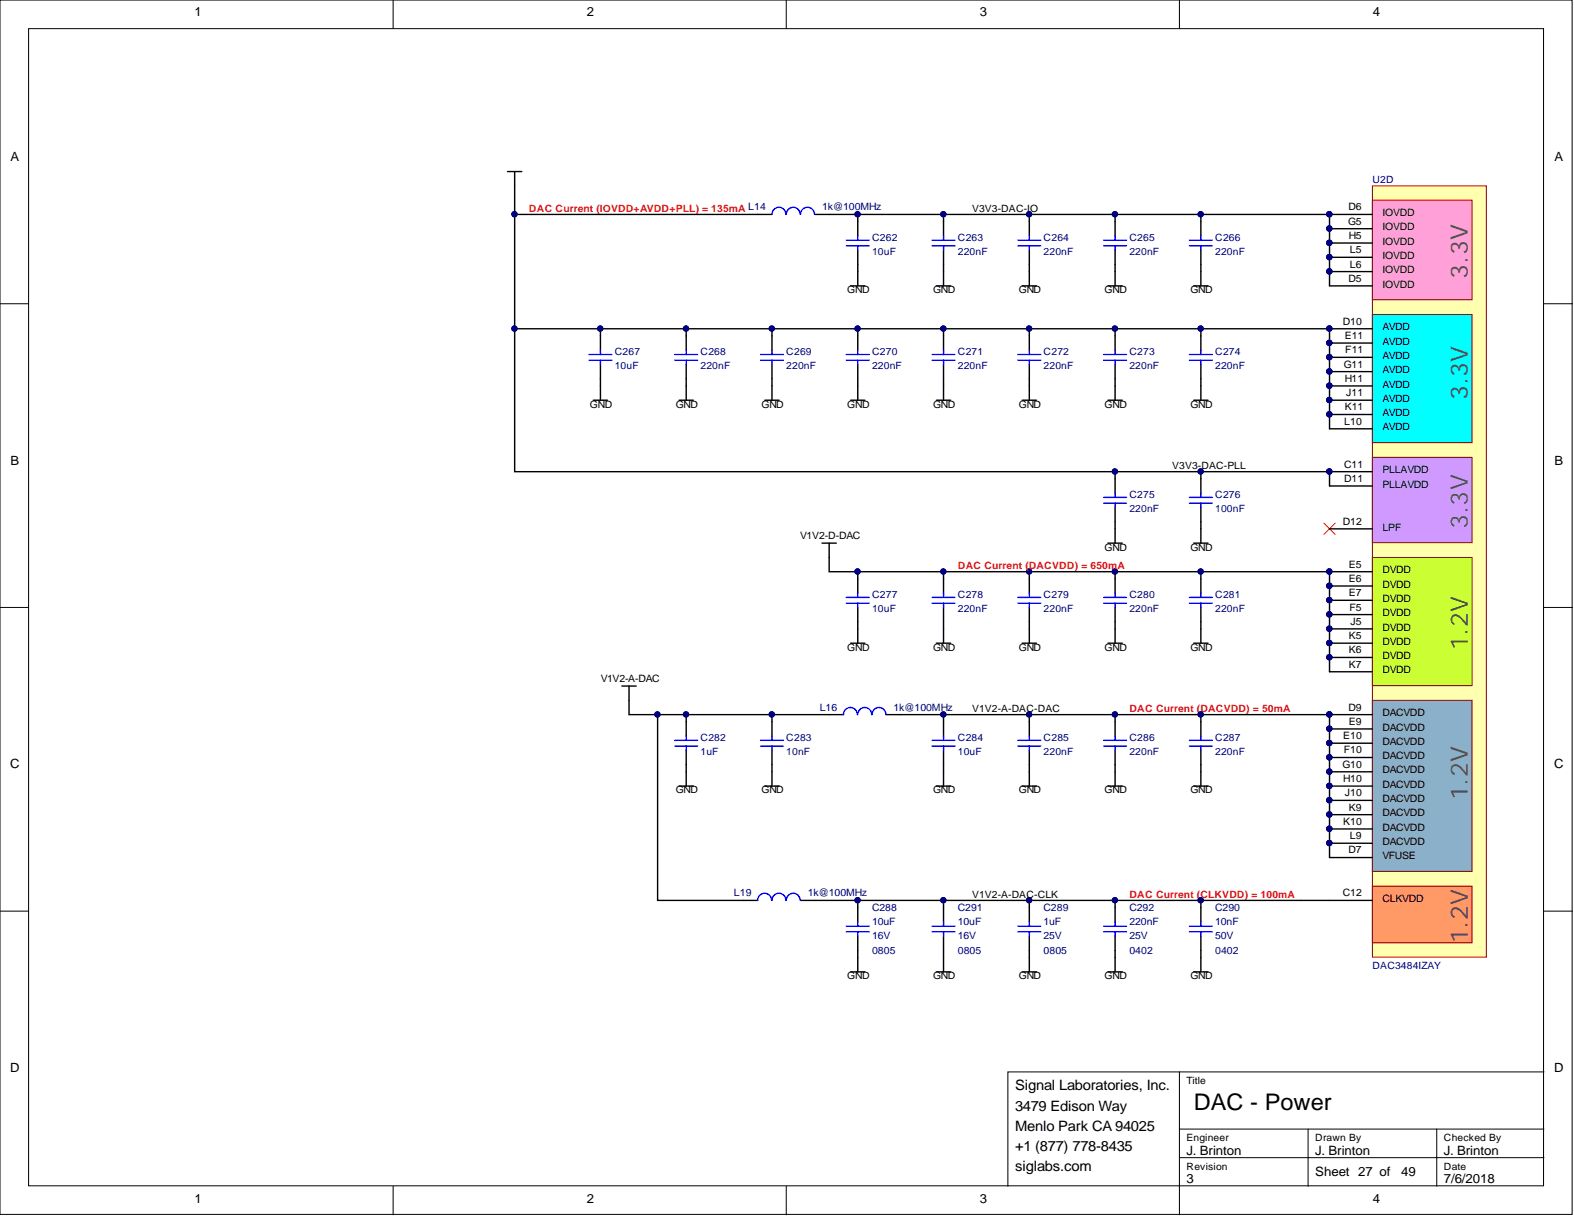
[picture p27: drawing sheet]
<svg xmlns="http://www.w3.org/2000/svg" width="279mm" height="216mm" viewBox="0 0 279 216" stroke-linecap="round" stroke-linejoin="round" font-family="sans-serif">
<defs><g id="words">
<g font-size="4.3" fill="#505050">
<text x="260.5" y="49.5" transform="rotate(-90 260.5 49.5)">3.3V</text>
<text x="260.5" y="71.1" transform="rotate(-90 260.5 71.1)">3.3V</text>
<text x="260.5" y="93.9" transform="rotate(-90 260.5 93.9)">3.3V</text>
<text x="260.5" y="115.5" transform="rotate(-90 260.5 115.5)">1.2V</text>
<text x="260.5" y="142.1" transform="rotate(-90 260.5 142.1)">1.2V</text>
<text x="260.5" y="167.5" transform="rotate(-90 260.5 167.5)">1.2V</text>
</g>
<text font-size="4.1" x="211.9" y="197.1">DAC - Power</text>
<g font-size="2.5">
<text x="180.2" y="197.2">3479 Edison Way</text>
<text x="180.2" y="193.6">Signal Laboratories, Inc.</text>
<text x="180.2" y="200.7">Menlo Park CA 94025</text>
<text x="180.2" y="204.3">+1 (877) 778-8435</text>
<text x="180.2" y="207.8">siglabs.com</text>
</g>
<g font-size="2.3">
<text x="34.5" y="2.9">1</text>
<text x="104.1" y="2.9">2</text>
<text x="173.9" y="2.9">3</text>
<text x="243.7" y="2.9">4</text>
<text x="1.9" y="28.6">A</text>
<text x="275.9" y="28.6">A</text>
<text x="1.9" y="82.5">B</text>
<text x="275.9" y="82.5">B</text>
<text x="1.8" y="136.4">C</text>
<text x="275.9" y="136.4">C</text>
<text x="1.8" y="190.4">D</text>
<text x="275.9" y="190.4">D</text>
<text x="210.6" y="205">J. Brinton</text>
<text x="233.5" y="205">J. Brinton</text>
<text x="233.5" y="208.8">Sheet 27 of</text>
<text x="248.7" y="208.8">49</text>
<text x="256.3" y="205">J. Brinton</text>
<text x="34.5" y="213.5">1</text>
<text x="104.1" y="213.5">2</text>
<text x="173.9" y="213.5">3</text>
<text x="210.6" y="210.1">3</text>
<text x="243.7" y="213.5">4</text>
<text x="256.3" y="210.1">7/6/2018</text>
</g>
<g font-size="1.8" fill="#000080">
<text x="243.6" y="32.6">U2D</text>
<text x="145.9" y="37.4">1k@100MHz</text>
<text x="154.8" y="45.3">10uF</text>
<text x="154.8" y="42.7">C262</text>
<text x="170" y="45.3">220nF</text>
<text x="170" y="42.7">C263</text>
<text x="185.3" y="45.3">220nF</text>
<text x="185.3" y="42.7">C264</text>
<text x="200.5" y="45.3">220nF</text>
<text x="200.5" y="42.7">C265</text>
<text x="215.7" y="45.3">220nF</text>
<text x="215.7" y="42.7">C266</text>
<text x="109.1" y="65.6">10uF</text>
<text x="109.1" y="63">C267</text>
<text x="124.3" y="65.6">220nF</text>
<text x="124.3" y="63">C268</text>
<text x="139.6" y="65.6">220nF</text>
<text x="139.6" y="63">C269</text>
<text x="154.8" y="65.6">220nF</text>
<text x="154.8" y="63">C270</text>
<text x="170" y="65.6">220nF</text>
<text x="170" y="63">C271</text>
<text x="185.3" y="65.6">220nF</text>
<text x="185.3" y="63">C272</text>
<text x="200.5" y="65.6">220nF</text>
<text x="200.5" y="63">C273</text>
<text x="215.7" y="65.6">220nF</text>
<text x="215.7" y="63">C274</text>
<text x="200.5" y="88.4">C275</text>
<text x="215.7" y="88.4">C276</text>
<text x="200.5" y="90.9">220nF</text>
<text x="215.7" y="90.9">100nF</text>
<text x="154.8" y="106.2">C277</text>
<text x="170" y="106.2">C278</text>
<text x="185.3" y="106.2">C279</text>
<text x="200.5" y="106.2">C280</text>
<text x="215.7" y="106.2">C281</text>
<text x="154.8" y="108.7">10uF</text>
<text x="170" y="108.7">220nF</text>
<text x="185.3" y="108.7">220nF</text>
<text x="200.5" y="108.7">220nF</text>
<text x="215.7" y="108.7">220nF</text>
<text x="124.3" y="131.5">C282</text>
<text x="139.6" y="131.5">C283</text>
<text x="145.5" y="126.2">L16</text>
<text x="158.6" y="126.2">1k@100MHz</text>
<text x="170" y="131.5">C284</text>
<text x="185.3" y="131.5">C285</text>
<text x="200.5" y="131.5">C286</text>
<text x="215.7" y="131.5">C287</text>
<text x="124.3" y="134.1">1uF</text>
<text x="139.6" y="134.1">10nF</text>
<text x="170" y="134.1">10uF</text>
<text x="185.3" y="134.1">220nF</text>
<text x="200.5" y="134.1">220nF</text>
<text x="215.7" y="134.1">220nF</text>
<text x="130.3" y="159.2">L19</text>
<text x="143.4" y="159.2">1k@100MHz</text>
<text x="154.8" y="161.7">C288</text>
<text x="170" y="161.7">C291</text>
<text x="185.3" y="161.7">C289</text>
<text x="200.5" y="161.7">C292</text>
<text x="215.7" y="161.7">C290</text>
<text x="154.8" y="166.8">16V</text>
<text x="154.8" y="164.2">10uF</text>
<text x="170" y="166.8">16V</text>
<text x="170" y="164.2">10uF</text>
<text x="185.3" y="166.8">25V</text>
<text x="185.3" y="164.2">1uF</text>
<text x="200.5" y="166.8">25V</text>
<text x="200.5" y="164.2">220nF</text>
<text x="215.7" y="166.8">50V</text>
<text x="215.7" y="164.2">10nF</text>
<text x="154.8" y="169.3">0805</text>
<text x="170" y="169.3">0805</text>
<text x="185.3" y="169.3">0805</text>
<text x="200.5" y="169.3">0402</text>
<text x="215.7" y="169.3">0402</text>
<text x="243.6" y="172.1">DAC3484IZAY</text>
</g>
<g font-size="1.8" fill="#ee0e22">
<text x="93.9" y="37.7">DAC Current (IOVDD+AVDD+PLL) = 135mA L14</text>
<text x="170" y="101.1">DAC Current (DACVDD) = 650mA</text>
<text x="200.5" y="126.5">DAC Current (DACVDD) = 50mA</text>
<text x="200.5" y="159.4">DAC Current (CLKVDD) = 100mA</text>
</g>
<g font-size="1.8">
<text x="172.6" y="37.7">V3V3-DAC-IO</text>
<text x="239.3" y="39.9">G5</text>
<text x="239.4" y="37.4">D6</text>
<text x="245.4" y="40.9">IOVDD</text>
<text x="245.4" y="38.4">IOVDD</text>
<text x="239.5" y="42.4">H5</text>
<text x="239.6" y="47.5">L6</text>
<text x="239.6" y="45">L5</text>
<text x="245.4" y="46">IOVDD</text>
<text x="245.4" y="43.4">IOVDD</text>
<text x="150.4" y="52.1">GND</text>
<text x="165.6" y="52.1">GND</text>
<text x="180.9" y="52.1">GND</text>
<text x="196.1" y="52.1">GND</text>
<text x="211.3" y="52.1">GND</text>
<text x="239.4" y="50">D5</text>
<text x="245.4" y="51.1">IOVDD</text>
<text x="245.4" y="48.5">IOVDD</text>
<text x="238.4" y="57.7">D10</text>
<text x="245.4" y="58.7">AVDD</text>
<text x="238.5" y="65.3">G11</text>
<text x="238.7" y="60.2">E11</text>
<text x="238.8" y="62.7">F11</text>
<text x="245.4" y="63.7">AVDD</text>
<text x="245.4" y="61.2">AVDD</text>
<text x="238.7" y="67.8">H11</text>
<text x="238.9" y="70.3">J11</text>
<text x="245.4" y="71.4">AVDD</text>
<text x="245.4" y="68.8">AVDD</text>
<text x="245.4" y="66.3">AVDD</text>
<text x="104.7" y="72.4">GND</text>
<text x="120" y="72.4">GND</text>
<text x="135.2" y="72.4">GND</text>
<text x="150.4" y="72.4">GND</text>
<text x="165.6" y="72.4">GND</text>
<text x="180.9" y="72.4">GND</text>
<text x="196.1" y="72.4">GND</text>
<text x="211.3" y="72.4">GND</text>
<text x="238.6" y="75.4">L10</text>
<text x="238.7" y="72.9">K11</text>
<text x="245.4" y="73.9">AVDD</text>
<text x="245.4" y="76.4">AVDD</text>
<text x="208.1" y="83.3">V3V3-DAC-PLL</text>
<text x="238.6" y="83">C11</text>
<text x="238.6" y="85.6">D11</text>
<text x="245.4" y="84">PLLAVDD</text>
<text x="245.4" y="86.6">PLLAVDD</text>
<text x="142.1" y="95.7">V1V2-D-DAC</text>
<text x="238.4" y="93.2">D12</text>
<text x="245.4" y="94.2">LPF</text>
<text x="196.1" y="97.7">GND</text>
<text x="211.3" y="97.7">GND</text>
<text x="239.5" y="100.8">E5</text>
<text x="245.4" y="101.8">DVDD</text>
<text x="239.5" y="105.9">E7</text>
<text x="239.5" y="103.3">E6</text>
<text x="245.4" y="106.9">DVDD</text>
<text x="245.4" y="104.3">DVDD</text>
<text x="239.5" y="113.5">K5</text>
<text x="239.6" y="108.4">F5</text>
<text x="239.7" y="110.9">J5</text>
<text x="245.4" y="109.4">DVDD</text>
<text x="245.4" y="112">DVDD</text>
<text x="150.4" y="115.5">GND</text>
<text x="165.6" y="115.5">GND</text>
<text x="180.9" y="115.5">GND</text>
<text x="196.1" y="115.5">GND</text>
<text x="211.3" y="115.5">GND</text>
<text x="239.5" y="116">K6</text>
<text x="239.5" y="118.6">K7</text>
<text x="245.4" y="117">DVDD</text>
<text x="245.4" y="114.5">DVDD</text>
<text x="245.4" y="119.6">DVDD</text>
<text x="106.6" y="121.1">V1V2-A-DAC</text>
<text x="172.6" y="126.5">V1V2-A-DAC-DAC</text>
<text x="238.4" y="131.2">E10</text>
<text x="239.4" y="126.2">D9</text>
<text x="239.5" y="128.7">E9</text>
<text x="245.4" y="127.2">DACVDD</text>
<text x="245.4" y="129.7">DACVDD</text>
<text x="238.3" y="136.3">G10</text>
<text x="238.5" y="133.8">F10</text>
<text x="245.4" y="132.3">DACVDD</text>
<text x="245.4" y="134.8">DACVDD</text>
<text x="245.4" y="137.3">DACVDD</text>
<text x="120" y="140.9">GND</text>
<text x="135.2" y="140.9">GND</text>
<text x="165.6" y="140.9">GND</text>
<text x="180.9" y="140.9">GND</text>
<text x="196.1" y="140.9">GND</text>
<text x="211.3" y="140.9">GND</text>
<text x="238.4" y="138.9">H10</text>
<text x="238.7" y="141.4">J10</text>
<text x="239.5" y="143.9">K9</text>
<text x="245.4" y="139.9">DACVDD</text>
<text x="245.4" y="142.4">DACVDD</text>
<text x="238.4" y="146.5">K10</text>
<text x="239.6" y="149">L9</text>
<text x="245.4" y="144.9">DACVDD</text>
<text x="245.4" y="147.5">DACVDD</text>
<text x="239.4" y="151.5">D7</text>
<text x="245.4" y="150">DACVDD</text>
<text x="245.4" y="152.6">VFUSE</text>
<text x="172.6" y="159.4">V1V2-A-DAC-CLK</text>
<text x="238.4" y="159.2">C12</text>
<text x="245.4" y="160.2">CLKVDD</text>
<text x="150.4" y="173.9">GND</text>
<text x="165.6" y="173.9">GND</text>
<text x="180.9" y="173.9">GND</text>
<text x="196.1" y="173.9">GND</text>
<text x="211.3" y="173.9">GND</text>
<text x="210.6" y="192.4">Title</text>
<text x="210.6" y="202.6">Engineer</text>
<text x="233.5" y="202.6">Drawn By</text>
<text x="256.3" y="202.6">Checked By</text>
<text x="210.6" y="207.7">Revision</text>
<text x="256.3" y="207.7">Date</text>
</g>
</g></defs>
<g fill="#fff" stroke="#000" stroke-width=".18">
<path d="M0 0h279.1v215.6h-279.1z"/>
<path d="M5.1 5.1h268.9v205.4h-268.9z"/>
</g>
<g fill="none" stroke="#000" stroke-width=".18">
<path d="M69.8 0v5.1M139.6 0v5.1M209.4 0v5.1M0 53.9h5.1M274.1 53.9h5M0 107.9h5.1M274.1 107.9h5M0 161.8h5.1M274.1 161.8h5M209.4 190.3h-30.5v20.3M274.1 190.3h-64.7v25.4M69.8 210.6v5.1"/>
<path d="M139.6 210.6v5.1M209.4 200.5h64.7M209.4 205.5h64.7M232.2 200.5v10.1M255 200.5v10.1"/>
</g>
<path d="M235 92.9l2 2M237 92.9l-2 2" fill="none" stroke="#f00" stroke-width=".18"/>
<g fill="none" stroke="#000" stroke-width=".25">
<path d="M90.1 30.5h2.5M91.4 30.5v7.6M137 38.1h-45.6v20.3h15.2M144.6 38.1h53.3M152.3 38.1v3.8M167.5 38.1v3.8M182.7 38.1v3.8M213.2 38.1h-15.3v3.8M91.4 58.4v25.3h106.5M121.8 58.4v3.8M137 58.4v3.8M151 50.8h2.5"/>
<path d="M152.3 44.4v6.4M152.3 58.4v3.8M166.2 50.8h2.6M167.5 44.4v6.4M167.5 58.4v3.8M181.4 50.8h2.6M182.7 44.4v6.4M182.7 58.4v3.8M196.7 50.8h2.5M197.9 44.4v6.4M197.9 58.4v3.8M211.9 50.8h2.5"/>
<path d="M213.2 41.9v-3.8h22.8v12.7M213.2 44.4v6.4M213.2 58.4v3.8M105.3 71.1h2.6M106.6 62.2v-3.8h129.4v17.7M106.6 64.7v6.4M120.5 71.1h2.6M121.8 64.7v6.4M135.8 71.1h2.5M137 64.7v6.4M151 71.1h2.5M152.3 64.7v6.4"/>
<path d="M166.2 71.1h2.6M167.5 64.7v6.4M181.4 71.1h2.6M182.7 64.7v6.4M196.7 71.1h2.5M197.9 64.7v6.4M211.9 71.1h2.5M213.2 64.7v6.4M145.9 96.4h2.6M147.2 96.4v5.1h88.8v17.8M196.7 96.4h2.5M197.9 90.1v6.3"/>
<path d="M211.9 96.4h2.5M213.2 83.7h-15.3v3.9M213.2 90.1v6.3M236 86.3v-2.6h-22.8v3.9M151 114.2h2.5M152.3 101.5v3.8M152.3 107.9v6.3M166.2 114.2h2.6M167.5 101.5v3.8M167.5 107.9v6.3M181.4 114.2h2.6M182.7 101.5v3.8"/>
<path d="M182.7 107.9v6.3M196.7 114.2h2.5M197.9 101.5v3.8M197.9 107.9v6.3M211.9 114.2h2.5M213.2 101.5v3.8M213.2 107.9v6.3M110.4 121.8h2.5M111.7 121.8v5.1h10.1v3.8M116.7 126.9v33h17.8M120.5 139.6h2.6M121.8 126.9h15.2v3.8"/>
<path d="M121.8 133.2v6.4M135.8 139.6h2.5M137 133.2v6.4M137 126.9h12.7M157.3 126.9h78.7v25.4M166.2 139.6h2.6M167.5 126.9v3.8M167.5 133.2v6.4M181.4 139.6h2.6M182.7 126.9v3.8M182.7 133.2v6.4M196.7 139.6h2.5"/>
<path d="M197.9 126.9v3.8M197.9 133.2v6.4M211.9 139.6h2.5M213.2 126.9v3.8M213.2 133.2v6.4M142.1 159.9h93.9M152.3 159.9v3.8M167.5 159.9v3.8M182.7 159.9v3.8M197.9 159.9v3.8M213.2 159.9v3.8M151 172.6h2.5"/>
<path d="M152.3 166.2v6.4M166.2 172.6h2.6M167.5 166.2v6.4M181.4 172.6h2.6M182.7 166.2v6.4M196.7 172.6h2.5M197.9 166.2v6.4M211.9 172.6h2.5M213.2 166.2v6.4"/>
</g>
<g fill="none" stroke="#00f" stroke-width=".25">
<path d="M139.5 38.1a1.23 1.23 0 0 0-1.2-1.3 1.23 1.23 0 0 0-1.3 1.3M142 38.1a1.23 1.23 0 0 0-1.2-1.3 1.23 1.23 0 0 0-1.2 1.3M144.6 38.1a1.23 1.23 0 0 0-1.3-1.3 1.23 1.23 0 0 0-1.2 1.3M150.2 43.7h4.1M150.2 42.6h4.1M152.3 41.9v.7M152.3 43.7v.7M165.5 43.7h4M165.5 42.6h4M167.5 41.9v.7M167.5 43.7v.7M180.7 43.7h4"/>
<path d="M180.7 42.6h4M182.7 41.9v.7M182.7 43.7v.7M195.9 43.7h4.1M195.9 42.6h4.1M197.9 41.9v.7M197.9 43.7v.7M211.1 43.7h4.1M211.1 42.6h4.1M213.2 41.9v.7M213.2 43.7v.7M104.6 64h4"/>
<path d="M104.6 62.9h4M106.6 62.2v.7M106.6 64v.7M119.8 64h4M119.8 62.9h4M121.8 62.2v.7M121.8 64v.7M135 64h4.1M135 62.9h4.1M137 62.2v.7M137 64v.7M150.2 64h4.1"/>
<path d="M150.2 62.9h4.1M152.3 62.2v.7M152.3 64v.7M165.5 64h4M165.5 62.9h4M167.5 62.2v.7M167.5 64v.7M180.7 64h4M180.7 62.9h4M182.7 62.2v.7M182.7 64v.7M195.9 64h4.1"/>
<path d="M195.9 62.9h4.1M197.9 62.2v.7M197.9 64v.7M211.1 64h4.1M211.1 62.9h4.1M213.2 62.2v.7M213.2 64v.7M195.9 89.3h4.1M195.9 88.3h4.1M197.9 87.6v.7M197.9 89.3v.8M211.1 89.3h4.1"/>
<path d="M211.1 88.3h4.1M213.2 87.6v.7M213.2 89.3v.8M150.2 107.1h4.1M150.2 106.1h4.1M152.3 105.3v.8M152.3 107.1v.8M165.5 107.1h4M165.5 106.1h4M167.5 105.3v.8M167.5 107.1v.8M180.7 107.1h4"/>
<path d="M180.7 106.1h4M182.7 105.3v.8M182.7 107.1v.8M195.9 107.1h4.1M195.9 106.1h4.1M197.9 105.3v.8M197.9 107.1v.8M211.1 107.1h4.1M211.1 106.1h4.1M213.2 105.3v.8M213.2 107.1v.8M119.8 132.5h4"/>
<path d="M119.8 131.4h4M121.8 130.7v.7M121.8 132.5v.7M135 132.5h4.1M135 131.4h4.1M137 130.7v.7M137 132.5v.7M152.2 126.9a1.23 1.23 0 0 0-1.2-1.3 1.23 1.23 0 0 0-1.3 1.3M154.7 126.9a1.23 1.23 0 0 0-1.2-1.3 1.23 1.23 0 0 0-1.2 1.3M157.3 126.9a1.23 1.23 0 0 0-1.3-1.3 1.23 1.23 0 0 0-1.2 1.3M165.5 132.5h4M165.5 131.4h4"/>
<path d="M167.5 130.7v.7M167.5 132.5v.7M180.7 132.5h4M180.7 131.4h4M182.7 130.7v.7M182.7 132.5v.7M195.9 132.5h4.1M195.9 131.4h4.1M197.9 130.7v.7M197.9 132.5v.7M211.1 132.5h4.1M211.1 131.4h4.1"/>
<path d="M213.2 130.7v.7M213.2 132.5v.7M137 159.9a1.23 1.23 0 0 0-1.3-1.3 1.23 1.23 0 0 0-1.2 1.3M139.5 159.9a1.23 1.23 0 0 0-1.2-1.3 1.23 1.23 0 0 0-1.3 1.3M142 159.9a1.23 1.23 0 0 0-1.2-1.3 1.23 1.23 0 0 0-1.2 1.3M150.2 164.4h4.1M150.2 165.5h4.1M152.3 163.7v.7M152.3 165.5v.7M165.5 164.4h4M165.5 165.5h4M167.5 163.7v.7"/>
<path d="M167.5 165.5v.7M180.7 164.4h4M180.7 165.5h4M182.7 163.7v.7M182.7 165.5v.7M195.9 164.4h4.1M195.9 165.5h4.1M197.9 163.7v.7M197.9 165.5v.7M211.1 164.4h4.1M211.1 165.5h4.1M213.2 163.7v.7"/>
<path d="M213.2 165.5v.7"/>
</g>
<g fill="#000080" stroke="#000080" stroke-width=".18">
<circle cx="236" cy="126.8" r=".47"/>
<circle cx="236" cy="129.4" r=".47"/>
<circle cx="236" cy="131.9" r=".47"/>
<circle cx="236" cy="134.5" r=".47"/>
<circle cx="236" cy="137" r=".47"/>
<circle cx="236" cy="139.5" r=".47"/>
<circle cx="236" cy="142.1" r=".47"/>
<circle cx="236" cy="144.6" r=".47"/>
<circle cx="236" cy="147.1" r=".47"/>
<circle cx="236" cy="149.7" r=".47"/>
<circle cx="152.2" cy="101.5" r=".47"/>
<circle cx="167.4" cy="101.5" r=".47"/>
<circle cx="182.7" cy="101.5" r=".47"/>
<circle cx="197.9" cy="101.5" r=".47"/>
<circle cx="213.1" cy="101.5" r=".47"/>
<circle cx="236" cy="101.5" r=".47"/>
<circle cx="236" cy="104" r=".47"/>
<circle cx="236" cy="106.5" r=".47"/>
<circle cx="236" cy="109.1" r=".47"/>
<circle cx="236" cy="111.6" r=".47"/>
<circle cx="236" cy="114.2" r=".47"/>
<circle cx="236" cy="116.7" r=".47"/>
<circle cx="213.1" cy="126.8" r=".47"/>
<circle cx="197.9" cy="126.8" r=".47"/>
<circle cx="182.7" cy="126.8" r=".47"/>
<circle cx="167.4" cy="126.8" r=".47"/>
<circle cx="236" cy="83.7" r=".47"/>
<circle cx="213.1" cy="83.7" r=".47"/>
<circle cx="197.9" cy="83.7" r=".47"/>
<circle cx="197.9" cy="38" r=".47"/>
<circle cx="213.1" cy="38" r=".47"/>
<circle cx="236" cy="48.2" r=".47"/>
<circle cx="236" cy="45.6" r=".47"/>
<circle cx="236" cy="43.1" r=".47"/>
<circle cx="236" cy="40.6" r=".47"/>
<circle cx="236" cy="38" r=".47"/>
<circle cx="182.7" cy="38" r=".47"/>
<circle cx="167.4" cy="38" r=".47"/>
<circle cx="152.2" cy="38" r=".47"/>
<circle cx="121.8" cy="58.3" r=".47"/>
<circle cx="137" cy="58.3" r=".47"/>
<circle cx="152.2" cy="58.3" r=".47"/>
<circle cx="167.4" cy="58.3" r=".47"/>
<circle cx="182.7" cy="58.3" r=".47"/>
<circle cx="197.9" cy="58.3" r=".47"/>
<circle cx="213.1" cy="58.3" r=".47"/>
<circle cx="91.3" cy="38" r=".47"/>
<circle cx="91.3" cy="58.3" r=".47"/>
<circle cx="106.5" cy="58.3" r=".47"/>
<circle cx="236" cy="73.6" r=".47"/>
<circle cx="236" cy="71" r=".47"/>
<circle cx="236" cy="68.5" r=".47"/>
<circle cx="236" cy="65.9" r=".47"/>
<circle cx="236" cy="63.4" r=".47"/>
<circle cx="236" cy="60.9" r=".47"/>
<circle cx="236" cy="58.3" r=".47"/>
<circle cx="213.1" cy="159.8" r=".47"/>
<circle cx="197.9" cy="159.8" r=".47"/>
<circle cx="182.7" cy="159.8" r=".47"/>
<circle cx="167.4" cy="159.8" r=".47"/>
<circle cx="152.2" cy="159.8" r=".47"/>
<circle cx="121.8" cy="126.8" r=".47"/>
<circle cx="116.7" cy="126.8" r=".47"/>
<circle cx="137" cy="126.8" r=".47"/>
</g>
<path d="M243.6 33h20.2v136.9h-20.2z" fill="#ffffb0" stroke="#800000" stroke-width=".18"/>
<path d="M243.6 35.5h17.7v17.7h-17.7z" fill="#ffa1d8" stroke="#800000" stroke-width=".18"/>
<path d="M236 50.8h7.6" fill="none" stroke="#000" stroke-width=".25"/>
<path d="M243.6 157.3h17.7v10.1h-17.7z" fill="#f96" stroke="#800000" stroke-width=".18"/>
<path d="M236 159.9h7.6" fill="none" stroke="#000" stroke-width=".25"/>
<path d="M243.6 99h17.7v22.7h-17.7z" fill="#cf3" stroke="#800000" stroke-width=".18"/>
<path d="M236 116.7h7.6M236 109.1h7.6M236 114.2h7.6M236 111.7h7.6" fill="none" stroke="#000" stroke-width=".25"/>
<g fill="#000080" stroke="#000080" stroke-width=".18">
<circle cx="236" cy="116.7" r=".47"/>
<circle cx="236" cy="109.1" r=".47"/>
<circle cx="236" cy="114.2" r=".47"/>
<circle cx="236" cy="111.6" r=".47"/>
</g>
<path d="M243.6 55.8h17.7v22.8h-17.7z" fill="#0ff" stroke="#800000" stroke-width=".18"/>
<path d="M236 58.4h7.6M236 48.2h7.6M236 45.7h7.6M236 63.4h7.6M236 60.9h7.6M236 73.6h7.6M236 71.1h7.6M236 68.5h7.6M236 66h7.6" fill="none" stroke="#000" stroke-width=".25"/>
<g fill="#000080" stroke="#000080" stroke-width=".18">
<circle cx="236" cy="58.3" r=".47"/>
<circle cx="236" cy="63.4" r=".47"/>
<circle cx="236" cy="60.9" r=".47"/>
<circle cx="236" cy="73.6" r=".47"/>
<circle cx="236" cy="71" r=".47"/>
<circle cx="236" cy="68.5" r=".47"/>
<circle cx="236" cy="65.9" r=".47"/>
<circle cx="236" cy="48.2" r=".47"/>
<circle cx="236" cy="45.6" r=".47"/>
</g>
<path d="M243.6 124.3h17.7v30.4h-17.7z" fill="#8bb0c9" stroke="#800000" stroke-width=".18"/>
<path d="M236 126.9h7.6M236 129.4h7.6M236 132h7.6" fill="none" stroke="#000" stroke-width=".25"/>
<g fill="#000080" stroke="#000080" stroke-width=".18">
<circle cx="236" cy="126.8" r=".47"/>
<circle cx="236" cy="129.4" r=".47"/>
<circle cx="236" cy="131.9" r=".47"/>
</g>
<path d="M243.6 81.2h17.7v15.2h-17.7z" fill="#cf99ff" stroke="#800000" stroke-width=".18"/>
<g fill="none" stroke="#000" stroke-width=".25">
<path d="M236 38.1h7.6M236 43.1h7.6M236 40.6h7.6M236 76.1h7.6M236 83.7h7.6M236 86.3h7.6M236 93.9h7.6M236 106.6h7.6M236 104h7.6M236 101.5h7.6M236 119.3h7.6M236 134.5h7.6"/>
<path d="M236 137h7.6M236 139.6h7.6M236 142.1h7.6M236 144.6h7.6M236 147.2h7.6M236 149.7h7.6M236 152.3h7.6"/>
</g>
<g fill="#000080" stroke="#000080" stroke-width=".18">
<circle cx="236" cy="83.7" r=".47"/>
<circle cx="236" cy="134.5" r=".47"/>
<circle cx="236" cy="137" r=".47"/>
<circle cx="236" cy="139.5" r=".47"/>
<circle cx="236" cy="142.1" r=".47"/>
<circle cx="236" cy="144.6" r=".47"/>
<circle cx="236" cy="147.1" r=".47"/>
<circle cx="236" cy="149.7" r=".47"/>
<circle cx="236" cy="106.5" r=".47"/>
<circle cx="236" cy="104" r=".47"/>
<circle cx="236" cy="101.5" r=".47"/>
<circle cx="236" cy="43.1" r=".47"/>
<circle cx="236" cy="40.6" r=".47"/>
<circle cx="236" cy="38" r=".47"/>
<circle cx="236" cy="116.7" r=".47"/>
<circle cx="236" cy="109.1" r=".47"/>
<circle cx="236" cy="114.2" r=".47"/>
<circle cx="236" cy="111.6" r=".47"/>
<circle cx="236" cy="58.3" r=".47"/>
<circle cx="236" cy="63.4" r=".47"/>
<circle cx="236" cy="60.9" r=".47"/>
<circle cx="236" cy="73.6" r=".47"/>
<circle cx="236" cy="71" r=".47"/>
<circle cx="236" cy="68.5" r=".47"/>
<circle cx="236" cy="65.9" r=".47"/>
<circle cx="236" cy="48.2" r=".47"/>
<circle cx="236" cy="45.6" r=".47"/>
<circle cx="236" cy="126.8" r=".47"/>
<circle cx="236" cy="129.4" r=".47"/>
<circle cx="236" cy="131.9" r=".47"/>
</g>
<use href="#words"/>
</svg>
